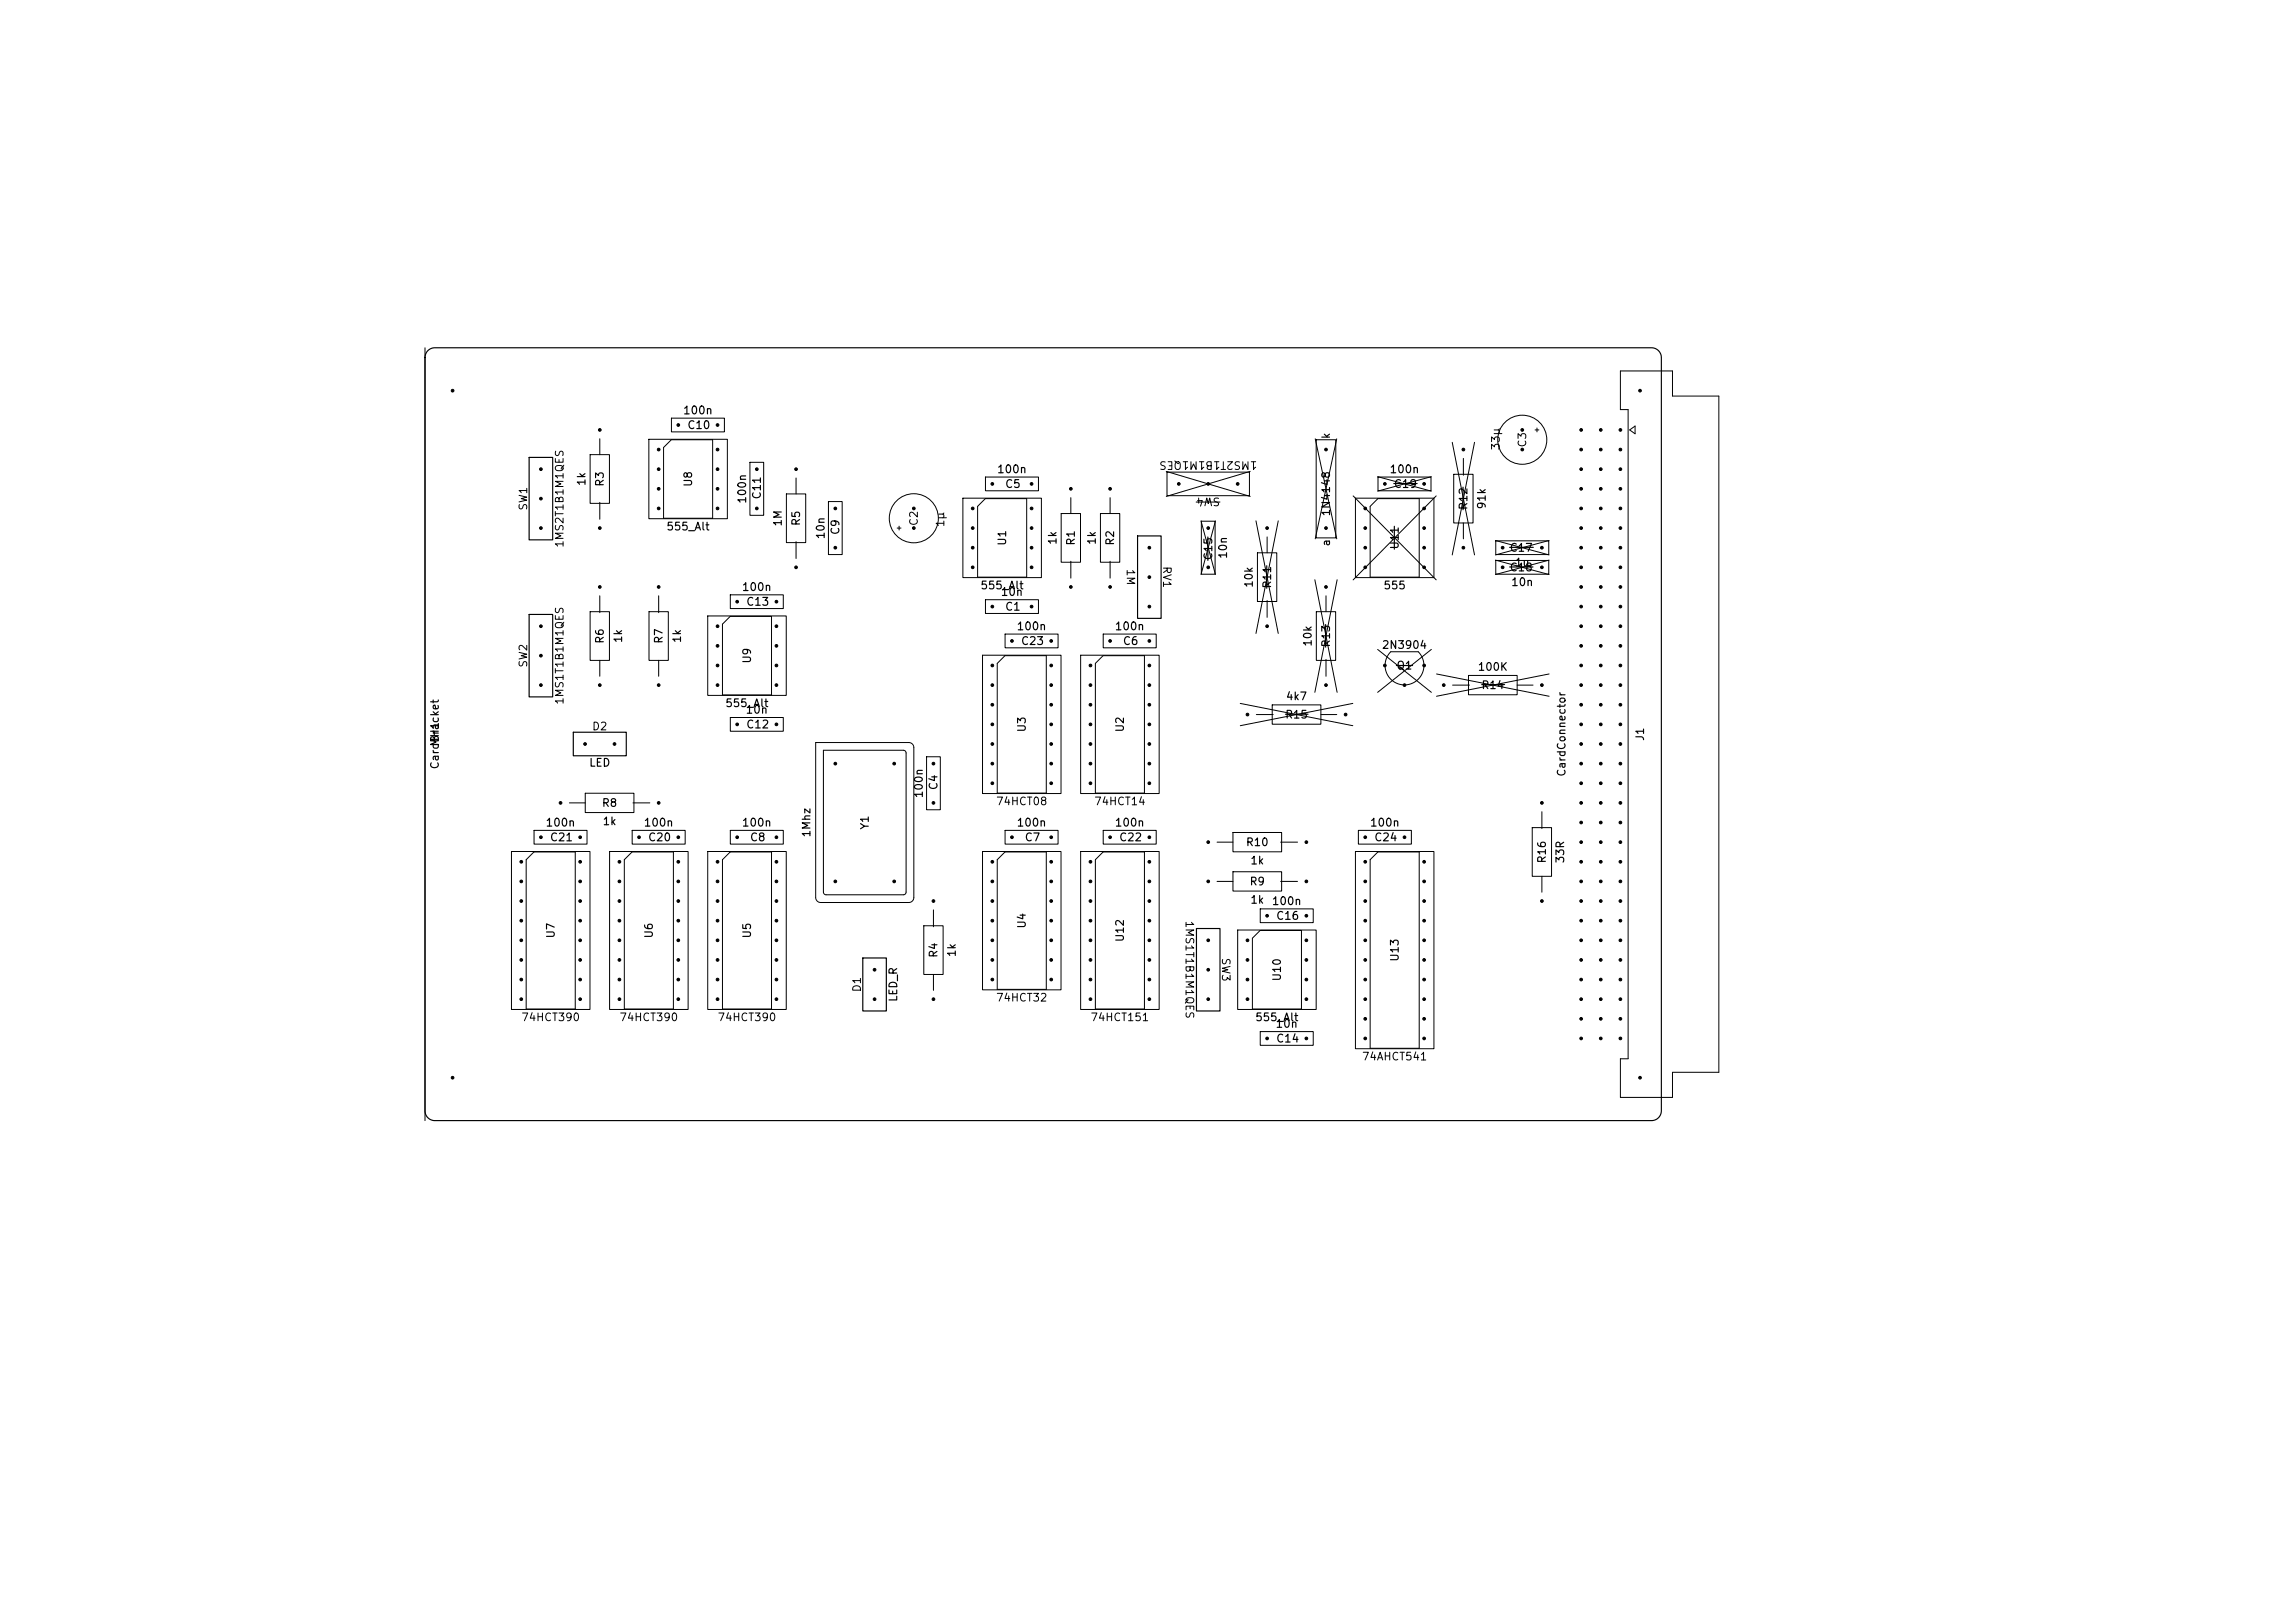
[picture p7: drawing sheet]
<svg xmlns="http://www.w3.org/2000/svg" width="297mm" height="210mm" viewBox="0 0 297 210" stroke-linecap="round" stroke-linejoin="round" font-family="sans-serif">
<defs><g id="words">
<g font-size="1">
<text x="88.3" y="53.9">100n</text>
<text x="88.9" y="55.8">C10</text>
<text x="162.8" y="59.4" transform="rotate(-180 162.8 59.4)">1MS2T1B1M1QES</text>
<text x="172.4" y="56.9" transform="rotate(-90 172.4 56.9)">k</text>
<text x="194.3" y="58.3" transform="rotate(-90 194.3 58.3)">33μ</text>
<text x="197.8" y="58" transform="rotate(-90 197.8 58)">C3</text>
<text x="76" y="63" transform="rotate(-90 76 63)">1k</text>
<text x="78.4" y="63.1" transform="rotate(-90 78.4 63.1)">R3</text>
<text x="89.8" y="63.1" transform="rotate(-90 89.8 63.1)">U8</text>
<text x="96.8" y="65.3" transform="rotate(-90 96.8 65.3)">100n</text>
<text x="98.7" y="64.7" transform="rotate(-90 98.7 64.7)">C11</text>
<text x="128.9" y="61.5">100n</text>
<text x="130" y="63.4">C5</text>
<text x="158" y="64.1" transform="rotate(-180 158 64.1)">SW4</text>
<text x="179.7" y="61.5">100n</text>
<text x="180.3" y="63.4">C19</text>
<text x="192.5" y="66" transform="rotate(-90 192.5 66)">91k</text>
<text x="68.5" y="66.1" transform="rotate(-90 68.5 66.1)">SW1</text>
<text x="73.2" y="71" transform="rotate(-90 73.2 71)">1MS2T1B1M1QES</text>
<text x="86.2" y="68.9">555_Alt</text>
<text x="101.4" y="68.2" transform="rotate(-90 101.4 68.2)">1M</text>
<text x="103.8" y="68.1" transform="rotate(-90 103.8 68.1)">R5</text>
<text x="107" y="69.9" transform="rotate(-90 107 69.9)">10n</text>
<text x="108.9" y="69.3" transform="rotate(-90 108.9 69.3)">C9</text>
<text x="119" y="68.1" transform="rotate(-90 119 68.1)">C2</text>
<text x="122.4" y="68.3" transform="rotate(-90 122.4 68.3)">1μ</text>
<text x="130.4" y="70.7" transform="rotate(-90 130.4 70.7)">U1</text>
<text x="137" y="70.6" transform="rotate(-90 137 70.6)">1k</text>
<text x="139.3" y="70.7" transform="rotate(-90 139.3 70.7)">R1</text>
<text x="142" y="70.6" transform="rotate(-90 142 70.6)">1k</text>
<text x="144.4" y="70.7" transform="rotate(-90 144.4 70.7)">R2</text>
<text x="172.4" y="70.8" transform="rotate(-90 172.4 70.8)">a</text>
<text x="172.4" y="66.9" transform="rotate(-90 172.4 66.9)">1N4148</text>
<text x="181.2" y="71.2" transform="rotate(-90 181.2 71.2)">U11</text>
<text x="190.1" y="66.1" transform="rotate(-90 190.1 66.1)">R12</text>
<text x="195.3" y="71.6">C17</text>
<text x="95.9" y="76.7">100n</text>
<text x="126.8" y="76.5">555_Alt</text>
<text x="129.4" y="77.4">10n</text>
<text x="145.6" y="73.5" transform="rotate(90 145.6 73.5)">1M</text>
<text x="150.3" y="73.2" transform="rotate(90 150.3 73.2)">RV1</text>
<text x="157.1" y="72.6" transform="rotate(-90 157.1 72.6)">C15</text>
<text x="159" y="72.4" transform="rotate(-90 159 72.4)">10n</text>
<text x="162.4" y="76.1" transform="rotate(-90 162.4 76.1)">10k</text>
<text x="164.7" y="76.2" transform="rotate(-90 164.7 76.2)">R11</text>
<text x="179" y="76.5">555</text>
<text x="195.3" y="74.2">C18</text>
<text x="195.5" y="76.1">10n</text>
<text x="196" y="73.5">1u</text>
<text x="78.4" y="83.4" transform="rotate(-90 78.4 83.4)">R6</text>
<text x="80.7" y="83.3" transform="rotate(-90 80.7 83.3)">1k</text>
<text x="86" y="83.4" transform="rotate(-90 86 83.4)">R7</text>
<text x="88.4" y="83.3" transform="rotate(-90 88.4 83.3)">1k</text>
<text x="96.5" y="78.6">C13</text>
<text x="130" y="79.3">C1</text>
<text x="131.5" y="81.8">100n</text>
<text x="132" y="83.7">C23</text>
<text x="144.2" y="81.8">100n</text>
<text x="145.2" y="83.7">C6</text>
<text x="170" y="83.8" transform="rotate(-90 170 83.8)">10k</text>
<text x="172.4" y="83.9" transform="rotate(-90 172.4 83.9)">R13</text>
<text x="68.5" y="86.5" transform="rotate(-90 68.5 86.5)">SW2</text>
<text x="97.4" y="85.9" transform="rotate(-90 97.4 85.9)">U9</text>
<text x="178.8" y="84.2">2N3904</text>
<text x="180.6" y="86.9">Q1</text>
<text x="191.2" y="87">100K</text>
<text x="191.6" y="89.4">R14</text>
<text x="73.2" y="91.3" transform="rotate(-90 73.2 91.3)">1MS1T1B1M1QES</text>
<text x="76.5" y="94.7">D2</text>
<text x="93.8" y="91.7">555_Alt</text>
<text x="96.4" y="92.6">10n</text>
<text x="96.5" y="94.5">C12</text>
<text x="133" y="94.8" transform="rotate(-90 133 94.8)">U3</text>
<text x="145.7" y="94.8" transform="rotate(-90 145.7 94.8)">U2</text>
<text x="166.2" y="93.2">R15</text>
<text x="166.3" y="90.8">4k7</text>
<text x="213" y="96" transform="rotate(-90 213 96)">J1</text>
<text x="57" y="99.6" transform="rotate(-90 57 99.6)">CardBracket</text>
<text x="57" y="96.7" transform="rotate(-90 57 96.7)">MH1</text>
<text x="76.2" y="99.4">LED</text>
<text x="202.8" y="100.6" transform="rotate(-90 202.8 100.6)">CardConnector</text>
<text x="70.5" y="107.2">100n</text>
<text x="77.8" y="104.6">R8</text>
<text x="77.9" y="107">1k</text>
<text x="83.2" y="107.2">100n</text>
<text x="95.9" y="107.2">100n</text>
<text x="112.7" y="107.4" transform="rotate(-90 112.7 107.4)">Y1</text>
<text x="119.7" y="103.4" transform="rotate(-90 119.7 103.4)">100n</text>
<text x="121.6" y="102.3" transform="rotate(-90 121.6 102.3)">C4</text>
<text x="128.8" y="104.4">74HCT08</text>
<text x="131.5" y="107.2">100n</text>
<text x="141.5" y="104.4">74HCT14</text>
<text x="144.2" y="107.2">100n</text>
<text x="177.2" y="107.2">100n</text>
<text x="71.1" y="109.1">C21</text>
<text x="83.8" y="109.1">C20</text>
<text x="97" y="109.1">C8</text>
<text x="105.1" y="108.4" transform="rotate(-90 105.1 108.4)">1Mhz</text>
<text x="132.5" y="109.1">C7</text>
<text x="144.7" y="109.1">C22</text>
<text x="161.2" y="109.7">R10</text>
<text x="161.7" y="112.1">1k</text>
<text x="177.8" y="109.1">C24</text>
<text x="200.3" y="111.8" transform="rotate(-90 200.3 111.8)">R16</text>
<text x="202.7" y="111.8" transform="rotate(-90 202.7 111.8)">33R</text>
<text x="153.2" y="119" transform="rotate(90 153.2 119)">1MS1T1B1M1QES</text>
<text x="161.6" y="114.8">R9</text>
<text x="161.7" y="117.2">1k</text>
<text x="164.5" y="117.4">100n</text>
<text x="165.1" y="119.3">C16</text>
<text x="72" y="121.5" transform="rotate(-90 72 121.5)">U7</text>
<text x="84.7" y="121.5" transform="rotate(-90 84.7 121.5)">U6</text>
<text x="97.4" y="121.5" transform="rotate(-90 97.4 121.5)">U5</text>
<text x="121.6" y="124" transform="rotate(-90 121.6 124)">R4</text>
<text x="123.9" y="123.9" transform="rotate(-90 123.9 123.9)">1k</text>
<text x="133" y="120.2" transform="rotate(-90 133 120.2)">U4</text>
<text x="145.7" y="122" transform="rotate(-90 145.7 122)">U12</text>
<text x="157.9" y="123.9" transform="rotate(90 157.9 123.9)">SW3</text>
<text x="181.2" y="124.5" transform="rotate(-90 181.2 124.5)">U13</text>
<text x="111.7" y="128.5" transform="rotate(-90 111.7 128.5)">D1</text>
<text x="116.4" y="129.7" transform="rotate(-90 116.4 129.7)">LED_R</text>
<text x="128.8" y="129.8">74HCT32</text>
<text x="166" y="127.1" transform="rotate(-90 166 127.1)">U10</text>
<text x="67.4" y="132.4">74HCT390</text>
<text x="80.1" y="132.4">74HCT390</text>
<text x="92.8" y="132.4">74HCT390</text>
<text x="141" y="132.4">74HCT151</text>
<text x="162.4" y="132.4">555_Alt</text>
<text x="165" y="133.2">10n</text>
<text x="165.1" y="135.1">C14</text>
<text x="176.2" y="137.5">74AHCT541</text>
</g>
</g></defs>
<g fill="none" stroke="#000" stroke-width=".15">
<path d="M55.4 45.4l.3-.3 .6-.1h157.4a1.27 1.27 0 0 1 1.3 1.3v97.4a1.27 1.27 0 0 1-1.3 1.3h-157.4a1.27 1.27 0 0 1-1.3-1.3v-97.4l.1-.6zM68.5 59.2h3v10.7h-3zM68.5 79.5h3v10.7h-3zM147.2 69.3h3.1v10.7h-3.1zM156.3 69.5v3M163.9 73.2v2.9M180.4 62.6h3M180.4 68.1v3M189.3 63v3M195.4 70.8h3M195.4 73.4h3M74.2 94.7h6.8v3.1h-6.8z"/>
<path d="M166.4 92.4h2.9M171.6 80.8v2.9M180.7 86.1h2.1M191.8 88.6h2.9M111.7 124h3v6.8h-3zM154.8 120.1h3.1v10.7h-3.1z"/>
</g>
<g fill="none" stroke="#000" stroke-width=".13">
<path d="M55 45v100M76.4 58.8h2.5v6.3h-2.5zM77.6 56.8v2M84 56.8h10.1v10.3h-10.1zM85.9 57.9l1-1h5.3v10.2h-6.3zM86.9 54.1h6.8v1.8h-6.8zM97.1 59.8h1.7v6.9h-1.7zM170.2 56.8l2.8 12.9M170.3 56.9h2.6v12.7h-2.6zM173 56.8l-2.8 12.9M187.9 57.2l2.9 14.6M189.4 59.3v2.2"/>
<path d="M190.8 57.2l-2.9 14.6M198.7 55.6h.5M198.9 55.4v.5M209.7 48h6.7v3.3h6v87.5h-6v3.2h-6.7v-5h1v-84h-1zM210.9 55.6l.7-.5v1zM76.4 79.1h2.5v6.3h-2.5zM77.6 65v2.2M77.6 77.1v2.2M84 79.1h2.5v6.3h-2.5zM85.2 77.1v2.2M91.6 79.7h10.2v10.3h-10.2zM94.5 79.8h5.3v10.1h-6.3v-9.1z"/>
<path d="M94.5 77h6.9v1.7h-6.9zM101.8 63.9h2.5v6.3h-2.5zM103 61.9v2M103 70.1v2.2M107.2 64.9h1.8v6.9h-1.8zM116.1 68.3h.5M116.4 68.1v.5M124.6 64.5h10.2v10.2h-10.2zM127.5 64.5h5.4v10.2h-6.4v-9.2zM127.5 61.7h6.9v1.8h-6.9zM127.5 77.6h6.9v1.8h-6.9zM137.3 66.4h2.5v6.3h-2.5z"/>
<path d="M138.6 64.4v2.1M138.6 72.6v2.2M142.4 66.4h2.5v6.3h-2.5zM143.7 64.4v2.1M143.7 72.6v2.2M150.9 61l10.9 3.2M151 61.1h10.7v3h-10.7zM154.8 65h3.1M155.4 67.4l1.9 6.9M155.5 67.4h1.7v6.9h-1.7zM157.3 67.4l-1.9 6.9M161.8 61l-10.9 3.2"/>
<path d="M162.5 67.4l2.9 14.6M162.7 71.5h2.5v6.3h-2.5zM164 69.5v2M164 77.7v2.2M165.4 67.4l-2.9 14.6M170.2 75l2.8 14.6M170.3 79.1h2.6v6.3h-2.6zM171.6 77.1v2.1M173 75l-2.8 14.6M175.1 64.2l10.8 10.8M175.4 64.5h10.2v10.2h-10.2zM177.3 65.5l1-1h5.4v10.2h-6.4z"/>
<path d="M178.3 61.7l6.9 1.8M178.3 61.7h6.9v1.8h-6.9zM185.2 61.7l-6.9 1.8M185.9 64.2l-10.8 10.8M188.1 61.4h2.5v6.3h-2.5zM189.4 67.7v2M193.5 69.9l7 1.9M193.5 72.5l7 1.8M193.6 70h6.8v1.8h-6.8zM193.6 72.5h6.8v1.8h-6.8zM200.5 69.9l-7 1.9M200.5 72.5l-7 1.8"/>
<path d="M77.6 85.5v2M85.2 85.5v2M94.5 92.8h6.9v1.8h-6.9zM105.6 96.1h12a.65 .65 0 0 1 .7 .6v19.4a.65 .65 0 0 1-.7 .7h-11.4a.65 .65 0 0 1-.6-.7zM106.6 97.1h10.3l.3 .2 .1 18.1-.2 .3-10.2 .1-.3-.2zM119.9 97.9h1.8v6.9h-1.8zM127.2 84.8h10.1v17.9h-10.1zM129.1 85.8l1-1h5.3v17.8h-6.3zM130.1 82h6.8v1.8h-6.8zM139.9 84.8h10.1v17.9h-10.1zM142.8 84.8h5.3v17.8h-6.3v-16.8zM142.8 82h6.8v1.8h-6.8z"/>
<path d="M160.5 91l14.6 2.9M162.6 92.5h2.2M164.6 91.2h6.3v2.5h-6.3zM170.9 92.5h2.1M171.6 85.3v2.2M175.1 91l-14.6 2.9M178.3 84l6.9 5.6M180 84.3h3.5a2.51 2.51 0 0 1 0 3.6 2.51 2.51 0 0 1-3.5 0 2.51 2.51 0 0 1 0-3.6zM185.2 84l-6.9 5.6M185.9 87.2l14.6 2.9M188 88.7h2.2M190 87.4h6.3v2.5h-6.3z"/>
<path d="M196.3 88.7h2.1M200.5 87.2l-14.6 2.9M66.2 110.2h10.2v20.4h-10.2zM69.1 110.2h5.3v20.4h-6.3v-19.4zM69.1 107.4h6.9v1.8h-6.9zM73.7 103.9h2M75.7 102.6h6.3v2.5h-6.3zM78.9 110.2h10.2v20.4h-10.2zM81.8 110.2h5.3v20.4h-6.3v-19.4zM81.8 107.4h6.9v1.8h-6.9zM81.9 103.9h2.2M91.6 110.2h10.2v20.4h-10.2z"/>
<path d="M94.5 110.2h5.3v20.4h-6.3v-19.4zM94.5 107.4h6.9v1.8h-6.9zM119.5 119.8h2.6v6.3h-2.6zM120.8 117.7v2.2M127.2 110.2h10.1v17.9h-10.1zM130.1 110.2h5.3v17.8h-6.3v-16.8zM130.1 107.4h6.8v1.8h-6.8zM139.9 110.2h10.1v20.4h-10.1zM142.8 110.2h5.3v20.4h-6.3v-19.4zM142.8 107.4h6.8v1.8h-6.8zM157.5 109h2.1M157.5 114.1h2.1"/>
<path d="M159.6 107.7h6.3v2.5h-6.3zM159.6 112.8h6.3v2.5h-6.3zM163.1 117.6h6.8v1.8h-6.8zM165.7 109h2.2M165.7 114.1h2.2M175.4 110.2h10.2v25.5h-10.2zM175.8 107.4h6.8v1.8h-6.8zM177.3 111.2l1-1h5.4v25.4h-6.4zM198.3 107.1h2.5v6.3h-2.5zM199.5 105v2.2M199.5 113.4v2M120.8 126.1v2"/>
<path d="M160.2 120.3h10.1v10.3h-10.1zM162.1 121.4l1-1h5.3v10.2h-6.3zM163.1 133.5h6.8v1.8h-6.8z"/>
<circle cx="197" cy="56.9" r="3.2"/>
<circle cx="118.3" cy="67.1" r="3.2"/>
</g>
<g fill="#000" stroke="#000" stroke-width=".13">
<circle cx="58.6" cy="50.6" r=".17"/>
<circle cx="77.6" cy="55.6" r=".17"/>
<circle cx="85.2" cy="58.2" r=".17"/>
<circle cx="87.8" cy="55" r=".17"/>
<circle cx="92.9" cy="58.2" r=".17"/>
<circle cx="92.9" cy="55" r=".17"/>
<circle cx="171.6" cy="58.2" r=".17"/>
<circle cx="189.4" cy="58.2" r=".17"/>
<circle cx="197" cy="55.6" r=".17"/>
<circle cx="197" cy="58.2" r=".17"/>
<circle cx="204.6" cy="58.2" r=".17"/>
<circle cx="204.6" cy="55.6" r=".17"/>
<circle cx="207.2" cy="55.6" r=".17"/>
<circle cx="207.2" cy="58.2" r=".17"/>
<circle cx="209.7" cy="55.6" r=".17"/>
<circle cx="209.7" cy="58.2" r=".17"/>
<circle cx="212.2" cy="50.6" r=".17"/>
<circle cx="70" cy="60.7" r=".17"/>
<circle cx="70" cy="68.3" r=".17"/>
<circle cx="70" cy="64.5" r=".17"/>
<circle cx="77.6" cy="76" r=".17"/>
<circle cx="77.6" cy="68.3" r=".17"/>
<circle cx="85.2" cy="63.3" r=".17"/>
<circle cx="85.2" cy="60.7" r=".17"/>
<circle cx="85.2" cy="76" r=".17"/>
<circle cx="85.2" cy="65.8" r=".17"/>
<circle cx="92.9" cy="63.3" r=".17"/>
<circle cx="92.9" cy="65.8" r=".17"/>
<circle cx="92.9" cy="60.7" r=".17"/>
<circle cx="95.4" cy="77.9" r=".17"/>
<circle cx="97.9" cy="65.8" r=".17"/>
<circle cx="97.9" cy="60.7" r=".17"/>
<circle cx="100.5" cy="77.9" r=".17"/>
<circle cx="103" cy="60.7" r=".17"/>
<circle cx="103" cy="73.4" r=".17"/>
<circle cx="108.1" cy="65.8" r=".17"/>
<circle cx="108.1" cy="70.9" r=".17"/>
<circle cx="118.3" cy="65.8" r=".17"/>
<circle cx="118.3" cy="68.3" r=".17"/>
<circle cx="125.9" cy="65.8" r=".17"/>
<circle cx="125.9" cy="70.9" r=".17"/>
<circle cx="125.9" cy="73.4" r=".17"/>
<circle cx="125.9" cy="68.3" r=".17"/>
<circle cx="128.4" cy="62.6" r=".17"/>
<circle cx="128.4" cy="78.5" r=".17"/>
<circle cx="133.5" cy="78.5" r=".17"/>
<circle cx="133.5" cy="62.6" r=".17"/>
<circle cx="133.5" cy="68.3" r=".17"/>
<circle cx="133.5" cy="73.4" r=".17"/>
<circle cx="133.5" cy="70.9" r=".17"/>
<circle cx="133.5" cy="65.8" r=".17"/>
<circle cx="138.6" cy="76" r=".17"/>
<circle cx="138.6" cy="63.3" r=".17"/>
<circle cx="143.7" cy="63.3" r=".17"/>
<circle cx="143.7" cy="76" r=".17"/>
<circle cx="148.7" cy="78.5" r=".17"/>
<circle cx="148.7" cy="74.7" r=".17"/>
<circle cx="148.7" cy="70.9" r=".17"/>
<circle cx="152.6" cy="62.6" r=".17"/>
<circle cx="156.4" cy="68.3" r=".17"/>
<circle cx="156.4" cy="73.4" r=".17"/>
<circle cx="156.4" cy="62.6" r=".17"/>
<circle cx="160.2" cy="62.6" r=".17"/>
<circle cx="164" cy="68.3" r=".17"/>
<circle cx="171.6" cy="68.3" r=".17"/>
<circle cx="171.6" cy="76" r=".17"/>
<circle cx="176.7" cy="73.4" r=".17"/>
<circle cx="176.7" cy="65.8" r=".17"/>
<circle cx="176.7" cy="68.3" r=".17"/>
<circle cx="176.7" cy="70.9" r=".17"/>
<circle cx="179.2" cy="62.6" r=".17"/>
<circle cx="184.3" cy="62.6" r=".17"/>
<circle cx="184.3" cy="65.8" r=".17"/>
<circle cx="184.3" cy="68.3" r=".17"/>
<circle cx="184.3" cy="73.4" r=".17"/>
<circle cx="184.3" cy="70.9" r=".17"/>
<circle cx="189.4" cy="70.9" r=".17"/>
<circle cx="194.5" cy="70.9" r=".17"/>
<circle cx="194.5" cy="73.4" r=".17"/>
<circle cx="199.5" cy="73.4" r=".17"/>
<circle cx="199.5" cy="70.9" r=".17"/>
<circle cx="204.6" cy="63.3" r=".17"/>
<circle cx="204.6" cy="78.5" r=".17"/>
<circle cx="204.6" cy="68.3" r=".17"/>
<circle cx="204.6" cy="60.7" r=".17"/>
<circle cx="204.6" cy="65.8" r=".17"/>
<circle cx="204.6" cy="73.4" r=".17"/>
<circle cx="204.6" cy="76" r=".17"/>
<circle cx="204.6" cy="70.9" r=".17"/>
<circle cx="207.2" cy="76" r=".17"/>
<circle cx="207.2" cy="63.3" r=".17"/>
<circle cx="207.2" cy="60.7" r=".17"/>
<circle cx="207.2" cy="65.8" r=".17"/>
<circle cx="207.2" cy="70.9" r=".17"/>
<circle cx="207.2" cy="78.5" r=".17"/>
<circle cx="207.2" cy="68.3" r=".17"/>
<circle cx="207.2" cy="73.4" r=".17"/>
<circle cx="209.7" cy="63.3" r=".17"/>
<circle cx="209.7" cy="78.5" r=".17"/>
<circle cx="209.7" cy="60.7" r=".17"/>
<circle cx="209.7" cy="76" r=".17"/>
<circle cx="209.7" cy="65.8" r=".17"/>
<circle cx="209.7" cy="73.4" r=".17"/>
<circle cx="209.7" cy="68.3" r=".17"/>
<circle cx="209.7" cy="70.9" r=".17"/>
<circle cx="70" cy="81" r=".17"/>
<circle cx="70" cy="84.8" r=".17"/>
<circle cx="70" cy="88.7" r=".17"/>
<circle cx="75.7" cy="96.3" r=".17"/>
<circle cx="77.6" cy="88.7" r=".17"/>
<circle cx="79.5" cy="96.3" r=".17"/>
<circle cx="85.2" cy="88.7" r=".17"/>
<circle cx="92.9" cy="83.6" r=".17"/>
<circle cx="92.9" cy="88.7" r=".17"/>
<circle cx="92.9" cy="81" r=".17"/>
<circle cx="92.9" cy="86.1" r=".17"/>
<circle cx="95.4" cy="93.7" r=".17"/>
<circle cx="100.5" cy="93.7" r=".17"/>
<circle cx="100.5" cy="88.7" r=".17"/>
<circle cx="100.5" cy="83.6" r=".17"/>
<circle cx="100.5" cy="86.1" r=".17"/>
<circle cx="100.5" cy="81" r=".17"/>
<circle cx="108.1" cy="98.8" r=".17"/>
<circle cx="115.7" cy="98.8" r=".17"/>
<circle cx="120.8" cy="98.8" r=".17"/>
<circle cx="128.4" cy="93.7" r=".17"/>
<circle cx="128.4" cy="96.3" r=".17"/>
<circle cx="128.4" cy="91.2" r=".17"/>
<circle cx="128.4" cy="88.7" r=".17"/>
<circle cx="128.4" cy="86.1" r=".17"/>
<circle cx="128.4" cy="98.8" r=".17"/>
<circle cx="131" cy="82.9" r=".17"/>
<circle cx="136" cy="93.7" r=".17"/>
<circle cx="136" cy="96.3" r=".17"/>
<circle cx="136" cy="91.2" r=".17"/>
<circle cx="136" cy="88.7" r=".17"/>
<circle cx="136" cy="86.1" r=".17"/>
<circle cx="136" cy="82.9" r=".17"/>
<circle cx="136" cy="98.8" r=".17"/>
<circle cx="141.1" cy="86.1" r=".17"/>
<circle cx="141.1" cy="91.2" r=".17"/>
<circle cx="141.1" cy="93.7" r=".17"/>
<circle cx="141.1" cy="98.8" r=".17"/>
<circle cx="141.1" cy="88.7" r=".17"/>
<circle cx="141.1" cy="96.3" r=".17"/>
<circle cx="143.7" cy="82.9" r=".17"/>
<circle cx="148.7" cy="96.3" r=".17"/>
<circle cx="148.7" cy="86.1" r=".17"/>
<circle cx="148.7" cy="98.8" r=".17"/>
<circle cx="148.7" cy="91.2" r=".17"/>
<circle cx="148.7" cy="93.7" r=".17"/>
<circle cx="148.7" cy="82.9" r=".17"/>
<circle cx="148.7" cy="88.7" r=".17"/>
<circle cx="161.4" cy="92.5" r=".17"/>
<circle cx="164" cy="81" r=".17"/>
<circle cx="171.6" cy="88.7" r=".17"/>
<circle cx="174.1" cy="92.5" r=".17"/>
<circle cx="179.2" cy="86.1" r=".17"/>
<circle cx="181.8" cy="88.7" r=".17"/>
<circle cx="184.3" cy="86.1" r=".17"/>
<circle cx="186.8" cy="88.7" r=".17"/>
<circle cx="199.5" cy="88.7" r=".17"/>
<circle cx="204.6" cy="81" r=".17"/>
<circle cx="204.6" cy="86.1" r=".17"/>
<circle cx="204.6" cy="88.7" r=".17"/>
<circle cx="204.6" cy="91.2" r=".17"/>
<circle cx="204.6" cy="93.7" r=".17"/>
<circle cx="204.6" cy="96.3" r=".17"/>
<circle cx="204.6" cy="98.8" r=".17"/>
<circle cx="204.6" cy="83.6" r=".17"/>
<circle cx="207.2" cy="81" r=".17"/>
<circle cx="207.2" cy="86.1" r=".17"/>
<circle cx="207.2" cy="88.7" r=".17"/>
<circle cx="207.2" cy="98.8" r=".17"/>
<circle cx="207.2" cy="83.6" r=".17"/>
<circle cx="207.2" cy="91.2" r=".17"/>
<circle cx="207.2" cy="93.7" r=".17"/>
<circle cx="207.2" cy="96.3" r=".17"/>
<circle cx="209.7" cy="81" r=".17"/>
<circle cx="209.7" cy="88.7" r=".17"/>
<circle cx="209.7" cy="98.8" r=".17"/>
<circle cx="209.7" cy="83.6" r=".17"/>
<circle cx="209.7" cy="86.1" r=".17"/>
<circle cx="209.7" cy="91.2" r=".17"/>
<circle cx="209.7" cy="93.7" r=".17"/>
<circle cx="209.7" cy="96.3" r=".17"/>
<circle cx="67.5" cy="111.5" r=".17"/>
<circle cx="67.5" cy="116.6" r=".17"/>
<circle cx="67.5" cy="119.1" r=".17"/>
<circle cx="67.5" cy="114.1" r=".17"/>
<circle cx="70" cy="108.3" r=".17"/>
<circle cx="72.5" cy="103.9" r=".17"/>
<circle cx="75.1" cy="108.3" r=".17"/>
<circle cx="75.1" cy="111.5" r=".17"/>
<circle cx="75.1" cy="114.1" r=".17"/>
<circle cx="75.1" cy="119.1" r=".17"/>
<circle cx="75.1" cy="116.6" r=".17"/>
<circle cx="80.2" cy="111.5" r=".17"/>
<circle cx="80.2" cy="116.6" r=".17"/>
<circle cx="80.2" cy="114.1" r=".17"/>
<circle cx="80.2" cy="119.1" r=".17"/>
<circle cx="82.7" cy="108.3" r=".17"/>
<circle cx="85.2" cy="103.9" r=".17"/>
<circle cx="87.8" cy="119.1" r=".17"/>
<circle cx="87.8" cy="108.3" r=".17"/>
<circle cx="87.8" cy="116.6" r=".17"/>
<circle cx="87.8" cy="111.5" r=".17"/>
<circle cx="87.8" cy="114.1" r=".17"/>
<circle cx="92.9" cy="114.1" r=".17"/>
<circle cx="92.9" cy="116.6" r=".17"/>
<circle cx="92.9" cy="111.5" r=".17"/>
<circle cx="92.9" cy="119.1" r=".17"/>
<circle cx="95.4" cy="108.3" r=".17"/>
<circle cx="100.5" cy="116.6" r=".17"/>
<circle cx="100.5" cy="108.3" r=".17"/>
<circle cx="100.5" cy="114.1" r=".17"/>
<circle cx="100.5" cy="111.5" r=".17"/>
<circle cx="100.5" cy="119.1" r=".17"/>
<circle cx="108.1" cy="114.1" r=".17"/>
<circle cx="115.7" cy="114.1" r=".17"/>
<circle cx="120.8" cy="103.9" r=".17"/>
<circle cx="120.8" cy="116.6" r=".17"/>
<circle cx="128.4" cy="114.1" r=".17"/>
<circle cx="128.4" cy="101.4" r=".17"/>
<circle cx="128.4" cy="111.5" r=".17"/>
<circle cx="128.4" cy="116.6" r=".17"/>
<circle cx="128.4" cy="119.1" r=".17"/>
<circle cx="131" cy="108.3" r=".17"/>
<circle cx="136" cy="108.3" r=".17"/>
<circle cx="136" cy="116.6" r=".17"/>
<circle cx="136" cy="119.1" r=".17"/>
<circle cx="136" cy="111.5" r=".17"/>
<circle cx="136" cy="114.1" r=".17"/>
<circle cx="136" cy="101.4" r=".17"/>
<circle cx="141.1" cy="114.1" r=".17"/>
<circle cx="141.1" cy="101.4" r=".17"/>
<circle cx="141.1" cy="111.5" r=".17"/>
<circle cx="141.1" cy="116.6" r=".17"/>
<circle cx="141.1" cy="119.1" r=".17"/>
<circle cx="143.7" cy="108.3" r=".17"/>
<circle cx="148.7" cy="108.3" r=".17"/>
<circle cx="148.7" cy="119.1" r=".17"/>
<circle cx="148.7" cy="111.5" r=".17"/>
<circle cx="148.7" cy="116.6" r=".17"/>
<circle cx="148.7" cy="114.1" r=".17"/>
<circle cx="148.7" cy="101.4" r=".17"/>
<circle cx="156.4" cy="114.1" r=".17"/>
<circle cx="156.4" cy="109" r=".17"/>
<circle cx="164" cy="118.5" r=".17"/>
<circle cx="169.1" cy="118.5" r=".17"/>
<circle cx="169.1" cy="114.1" r=".17"/>
<circle cx="169.1" cy="109" r=".17"/>
<circle cx="176.7" cy="111.5" r=".17"/>
<circle cx="176.7" cy="114.1" r=".17"/>
<circle cx="176.7" cy="116.6" r=".17"/>
<circle cx="176.7" cy="119.1" r=".17"/>
<circle cx="176.7" cy="108.3" r=".17"/>
<circle cx="181.8" cy="108.3" r=".17"/>
<circle cx="184.3" cy="114.1" r=".17"/>
<circle cx="184.3" cy="119.1" r=".17"/>
<circle cx="184.3" cy="111.5" r=".17"/>
<circle cx="184.3" cy="116.6" r=".17"/>
<circle cx="199.5" cy="116.6" r=".17"/>
<circle cx="199.5" cy="103.9" r=".17"/>
<circle cx="204.6" cy="106.4" r=".17"/>
<circle cx="204.6" cy="109" r=".17"/>
<circle cx="204.6" cy="101.4" r=".17"/>
<circle cx="204.6" cy="103.9" r=".17"/>
<circle cx="204.6" cy="111.5" r=".17"/>
<circle cx="204.6" cy="116.6" r=".17"/>
<circle cx="204.6" cy="114.1" r=".17"/>
<circle cx="204.6" cy="119.1" r=".17"/>
<circle cx="207.2" cy="109" r=".17"/>
<circle cx="207.2" cy="111.5" r=".17"/>
<circle cx="207.2" cy="119.1" r=".17"/>
<circle cx="207.2" cy="103.9" r=".17"/>
<circle cx="207.2" cy="114.1" r=".17"/>
<circle cx="207.2" cy="106.4" r=".17"/>
<circle cx="207.2" cy="116.6" r=".17"/>
<circle cx="207.2" cy="101.4" r=".17"/>
<circle cx="209.7" cy="109" r=".17"/>
<circle cx="209.7" cy="111.5" r=".17"/>
<circle cx="209.7" cy="116.6" r=".17"/>
<circle cx="209.7" cy="119.1" r=".17"/>
<circle cx="209.7" cy="101.4" r=".17"/>
<circle cx="209.7" cy="106.4" r=".17"/>
<circle cx="209.7" cy="114.1" r=".17"/>
<circle cx="209.7" cy="103.9" r=".17"/>
<circle cx="58.6" cy="139.5" r=".17"/>
<circle cx="67.5" cy="129.3" r=".17"/>
<circle cx="67.5" cy="126.8" r=".17"/>
<circle cx="67.5" cy="121.7" r=".17"/>
<circle cx="67.5" cy="124.2" r=".17"/>
<circle cx="75.1" cy="129.3" r=".17"/>
<circle cx="75.1" cy="126.8" r=".17"/>
<circle cx="75.1" cy="121.7" r=".17"/>
<circle cx="75.1" cy="124.2" r=".17"/>
<circle cx="80.2" cy="129.3" r=".17"/>
<circle cx="80.2" cy="126.8" r=".17"/>
<circle cx="80.2" cy="121.7" r=".17"/>
<circle cx="80.2" cy="124.2" r=".17"/>
<circle cx="87.8" cy="129.3" r=".17"/>
<circle cx="87.8" cy="126.8" r=".17"/>
<circle cx="87.8" cy="121.7" r=".17"/>
<circle cx="87.8" cy="124.2" r=".17"/>
<circle cx="92.9" cy="129.3" r=".17"/>
<circle cx="92.9" cy="126.8" r=".17"/>
<circle cx="92.9" cy="121.7" r=".17"/>
<circle cx="92.9" cy="124.2" r=".17"/>
<circle cx="100.5" cy="129.3" r=".17"/>
<circle cx="100.5" cy="126.8" r=".17"/>
<circle cx="100.5" cy="124.2" r=".17"/>
<circle cx="100.5" cy="121.7" r=".17"/>
<circle cx="113.2" cy="129.3" r=".17"/>
<circle cx="113.2" cy="125.5" r=".17"/>
<circle cx="120.8" cy="129.3" r=".17"/>
<circle cx="128.4" cy="126.8" r=".17"/>
<circle cx="128.4" cy="124.2" r=".17"/>
<circle cx="128.4" cy="121.7" r=".17"/>
<circle cx="136" cy="126.8" r=".17"/>
<circle cx="136" cy="124.2" r=".17"/>
<circle cx="136" cy="121.7" r=".17"/>
<circle cx="141.1" cy="129.3" r=".17"/>
<circle cx="141.1" cy="126.8" r=".17"/>
<circle cx="141.1" cy="124.2" r=".17"/>
<circle cx="141.1" cy="121.7" r=".17"/>
<circle cx="148.7" cy="129.3" r=".17"/>
<circle cx="148.7" cy="126.8" r=".17"/>
<circle cx="148.7" cy="121.7" r=".17"/>
<circle cx="148.7" cy="124.2" r=".17"/>
<circle cx="156.4" cy="129.3" r=".17"/>
<circle cx="156.4" cy="125.5" r=".17"/>
<circle cx="156.4" cy="121.7" r=".17"/>
<circle cx="161.4" cy="129.3" r=".17"/>
<circle cx="161.4" cy="126.8" r=".17"/>
<circle cx="161.4" cy="124.2" r=".17"/>
<circle cx="161.4" cy="121.7" r=".17"/>
<circle cx="164" cy="134.4" r=".17"/>
<circle cx="169.1" cy="129.3" r=".17"/>
<circle cx="169.1" cy="134.4" r=".17"/>
<circle cx="169.1" cy="126.8" r=".17"/>
<circle cx="169.1" cy="121.7" r=".17"/>
<circle cx="169.1" cy="124.2" r=".17"/>
<circle cx="176.7" cy="131.8" r=".17"/>
<circle cx="176.7" cy="129.3" r=".17"/>
<circle cx="176.7" cy="134.4" r=".17"/>
<circle cx="176.7" cy="126.8" r=".17"/>
<circle cx="176.7" cy="121.7" r=".17"/>
<circle cx="176.7" cy="124.2" r=".17"/>
<circle cx="184.3" cy="134.4" r=".17"/>
<circle cx="184.3" cy="129.3" r=".17"/>
<circle cx="184.3" cy="131.8" r=".17"/>
<circle cx="184.3" cy="126.8" r=".17"/>
<circle cx="184.3" cy="124.2" r=".17"/>
<circle cx="184.3" cy="121.7" r=".17"/>
<circle cx="204.6" cy="134.4" r=".17"/>
<circle cx="204.6" cy="131.8" r=".17"/>
<circle cx="204.6" cy="129.3" r=".17"/>
<circle cx="204.6" cy="126.8" r=".17"/>
<circle cx="204.6" cy="121.7" r=".17"/>
<circle cx="204.6" cy="124.2" r=".17"/>
<circle cx="207.2" cy="131.8" r=".17"/>
<circle cx="207.2" cy="134.4" r=".17"/>
<circle cx="207.2" cy="129.3" r=".17"/>
<circle cx="207.2" cy="126.8" r=".17"/>
<circle cx="207.2" cy="124.2" r=".17"/>
<circle cx="207.2" cy="121.7" r=".17"/>
<circle cx="209.7" cy="129.3" r=".17"/>
<circle cx="209.7" cy="131.8" r=".17"/>
<circle cx="209.7" cy="134.4" r=".17"/>
<circle cx="209.7" cy="126.8" r=".17"/>
<circle cx="209.7" cy="121.7" r=".17"/>
<circle cx="209.7" cy="124.2" r=".17"/>
<circle cx="212.2" cy="139.5" r=".17"/>
</g>
<use href="#words"/>
</svg>
